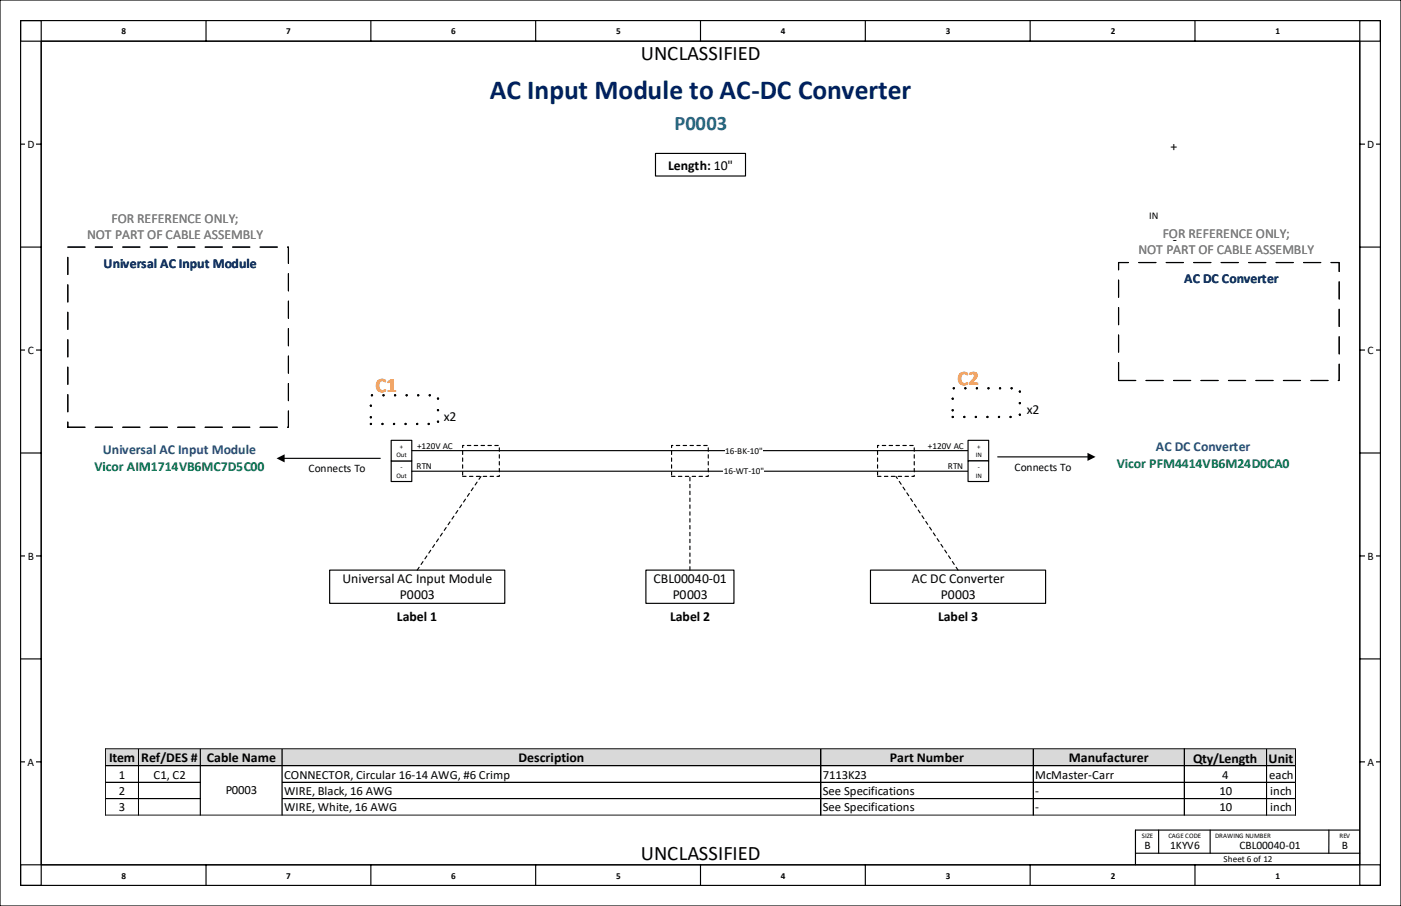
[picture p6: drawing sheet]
<svg xmlns="http://www.w3.org/2000/svg" width="432mm" height="279mm" viewBox="0 0 432 279" stroke-linecap="round" stroke-linejoin="round" font-family="sans-serif">
<defs><g id="words">
<text font-size="8.5" fill="#002060" x="151" y="30.5">AC Input Module to AC-DC Converter</text>
<text font-size="6.4" x="197.6" y="18.6">UNCLASSIFIED</text>
<g font-size="6.4" fill="#ea700d">
<text x="295.2" y="118.7">C2</text>
<text x="115.8" y="120.9">C1</text>
</g>
<text font-size="6.3" fill="#0070c0" x="207.9" y="40">P0003</text>
<text font-size="6.3" x="197.6" y="265.2">UNCLASSIFIED</text>
<g font-size="4.2">
<text x="360.8" y="46.5">+</text>
<text x="206" y="52.6">Length: 10&quot;</text>
<text x="361.5" y="75.1">-</text>
<text x="136.8" y="129.8">x2</text>
<text x="316.4" y="127.7">x2</text>
<text x="105.5" y="179.8">Universal AC Input Module</text>
<text x="201.4" y="179.8">CBL00040-01</text>
<text x="281.1" y="179.8">AC DC Converter</text>
<text x="123.3" y="184.9">P0003</text>
<text x="207.3" y="184.9">P0003</text>
<text x="290" y="184.9">P0003</text>
<text x="122.3" y="191.6">Label 1</text>
<text x="206.5" y="191.6">Label 2</text>
<text x="289.1" y="191.6">Label 3</text>
<text x="33.6" y="235">Item</text>
<text x="43.5" y="235">Ref/DES #</text>
<text x="63.8" y="235">Cable Name</text>
<text x="159.8" y="235">Description</text>
<text x="274.3" y="235">Part Number</text>
<text x="329.5" y="235">Manufacturer</text>
<text x="367.7" y="235.2">Qty/Length</text>
<text x="391" y="235.2">Unit</text>
</g>
<g font-size="4.2" fill="#7f7f7f">
<text x="34.4" y="68.6">FOR REFERENCE ONLY;</text>
<text x="26.9" y="73.7">NOT PART OF CABLE ASSEMBLY</text>
<text x="358.3" y="73.4">FOR REFERENCE ONLY;</text>
<text x="350.9" y="78.5">NOT PART OF CABLE ASSEMBLY</text>
</g>
<g font-size="4.2" fill="#17355d">
<text x="31.9" y="82.6">Universal AC Input Module</text>
<text x="365" y="87.4">AC DC Converter</text>
</g>
<g font-size="4.2" fill="#1f477d">
<text x="31.7" y="140.1">Universal AC Input Module</text>
<text x="356.3" y="139.2">AC DC Converter</text>
</g>
<g font-size="4.2" fill="#006f32">
<text x="29.1" y="145.2">Vicor AIM1714VB6MC7D5C00</text>
<text x="344.2" y="144.3">Vicor PFM4414VB6M24D0CA0</text>
</g>
<g font-size="3.9">
<text x="36.6" y="240.1">1</text>
<text x="36.6" y="245.2">2</text>
<text x="47.4" y="240.1">C1, C2</text>
<text x="69.6" y="245">P0003</text>
<text x="87.6" y="240.1">CONNECTOR, Circular 16-14 AWG, #6 Crimp</text>
<text x="87.6" y="245.2">WIRE, Black, 16 AWG</text>
<text x="253.6" y="240.1">7113K23</text>
<text x="253.6" y="245.2">See Specifications</text>
<text x="319.1" y="240.1">McMaster-Carr</text>
<text x="319.1" y="245.2">-</text>
<text x="375.8" y="245.2">10</text>
<text x="376.7" y="240.1">4</text>
<text x="391.2" y="240.1">each</text>
<text x="391.5" y="245.2">inch</text>
<text x="36.6" y="250.2">3</text>
<text x="87.6" y="250.2">WIRE, White, 16 AWG</text>
<text x="253.6" y="250.2">See Specifications</text>
<text x="319.1" y="250.2">-</text>
<text x="375.8" y="250.2">10</text>
<text x="391.5" y="250.2">inch</text>
</g>
<g font-size="3.5">
<text x="8.4" y="45.6">D</text>
<text x="421.4" y="45.6">D</text>
<text x="8.6" y="109.1">C</text>
<text x="421.5" y="109.1">C</text>
<text x="95.1" y="145.7">Connects To</text>
<text x="312.7" y="145.2">Connects To</text>
<text x="8.6" y="172.7">B</text>
<text x="421.5" y="172.7">B</text>
<text x="8.5" y="236.1">A</text>
<text x="421.4" y="236.1">A</text>
<text x="352.7" y="261.9">B</text>
<text x="360.6" y="261.9">1KYV6</text>
<text x="382" y="261.9">CBL00040-01</text>
<text x="413.5" y="261.9">B</text>
</g>
<text font-size="3.2" x="354.1" y="67.7">IN</text>
<g font-size="2.8">
<text x="37.4" y="10.5">8</text>
<text x="88.2" y="10.5">7</text>
<text x="139" y="10.5">6</text>
<text x="189.9" y="10.5">5</text>
<text x="240.7" y="10.5">4</text>
<text x="291.5" y="10.5">3</text>
<text x="342.3" y="10.5">2</text>
<text x="393.2" y="10.5">1</text>
<text x="128.6" y="138.3">+120V AC</text>
<text x="223.5" y="139.9">16-BK-10&quot;</text>
<text x="286" y="138.3">+120V AC</text>
<text x="128.4" y="144.7">RTN</text>
<text x="223.1" y="146.3">16-WT-10&quot;</text>
<text x="292.2" y="144.7">RTN</text>
<text x="377.1" y="265.9">Sheet 6 of 12</text>
<text x="37.4" y="271">8</text>
<text x="88.2" y="271">7</text>
<text x="139" y="271">6</text>
<text x="189.9" y="271">5</text>
<text x="240.7" y="271">4</text>
<text x="291.5" y="271">3</text>
<text x="342.3" y="271">2</text>
<text x="393.2" y="271">1</text>
</g>
<g font-size="2.1">
<text x="122.2" y="141">Out</text>
<text x="123.3" y="138.4">+</text>
<text x="300.7" y="141">IN</text>
<text x="301.1" y="138.4">+</text>
<text x="122.2" y="147.3">Out</text>
<text x="123.5" y="144.8">-</text>
<text x="300.7" y="147.3">IN</text>
<text x="301.3" y="144.8">-</text>
<text x="351.9" y="258.4">SIZE</text>
<text x="360.2" y="258.4">CAGE CODE</text>
<text x="374.5" y="258.4">DRAWING NUMBER</text>
<text x="412.8" y="258.4">REV</text>
</g>
</g></defs>
<g fill="none" stroke="#000" stroke-width=".35">
<path d="M6.3 6.4h6.4v266.6h-6.4zM6.3 6.4h419.1v6.3h-419.1zM12.7 12.7h406.4v254h-406.4zM63.5 6.4v6.3M114.3 6.4v6.3M165.1 6.4v6.3M215.9 6.4v6.3M266.7 6.4v6.3M317.5 6.4v6.3M368.3 6.4v6.3M419.1 6.4h6.3v266.6h-6.3zM6.3 44.4h6.4"/>
<path d="M419.1 44.4h6.3M6.3 76.2h6.4M419.1 76.2h6.3M6.3 107.9h6.4M419.1 107.9h6.3M6.3 139.7h6.4M419.1 139.7h6.3M6.3 171.4h6.4M419.1 171.4h6.3M6.3 203.2h6.4M419.1 203.2h6.3M6.3 234.9h6.4"/>
<path d="M419.1 234.9h6.3M357.1 256v7.1M373 256v7.1M409.6 256v7.1M419 256h-69v10.7M6.3 266.7h419.1v6.3h-419.1zM63.5 266.7v6.3M114.3 266.7v6.3M165.1 266.7v6.3M215.9 266.7v6.3M266.7 266.7v6.3M317.5 266.7v6.3"/>
<path d="M350 263.1h69.1M368.3 266.7v6.3"/>
</g>
<g fill="#fff">
<path d="M7.9 233.4h3.2v3.2h-3.2z" fill-rule="evenodd"/>
<path d="M7.9 169.9h3.2v3.2h-3.2z" fill-rule="evenodd"/>
<path d="M7.9 106.3h3.2v3.2h-3.2z" fill-rule="evenodd"/>
<path d="M7.9 42.9h3.2v3.2h-3.2z" fill-rule="evenodd"/>
<path d="M420.7 233.4h3.2v3.2h-3.2z" fill-rule="evenodd"/>
<path d="M420.7 169.9h3.2v3.2h-3.2z" fill-rule="evenodd"/>
<path d="M420.7 106.3h3.2v3.2h-3.2z" fill-rule="evenodd"/>
<path d="M420.7 42.9h3.2v3.2h-3.2z" fill-rule="evenodd"/>
</g>
<path d="M0 0h431.8v279.4h-431.8zM202 47.3h27.8v7h-27.8z" fill="none" stroke="#000" stroke-width=".35"/>
<path d="M120.6 142.1h6.3v6.4h-6.3z" fill-rule="evenodd" fill="#fff"/>
<path d="M120.6 142.1h6.3v6.4h-6.3z" fill="none" stroke="#000" stroke-width=".35"/>
<path d="M120.6 135.8h6.3v6.3h-6.3z" fill-rule="evenodd" fill="#fff"/>
<path d="M120.6 135.8h6.3v6.3h-6.3zM126.9 145.3h171.5" fill="none" stroke="#000" stroke-width=".35"/>
<path d="M223 143.6h12.5v3.4h-12.5z" fill-rule="evenodd" fill="#fff"/>
<path d="M126.9 139h171.5" fill="none" stroke="#000" stroke-width=".35"/>
<path d="M223.4 137.3h11.6v3.4h-11.6z" fill-rule="evenodd" fill="#fff"/>
<path d="M87.4 141.4h29.8M307.5 140.9h28M101.6 175.8h54v10.3h-54zM199.1 175.8h27.1v10.3h-27.1zM268.3 175.8h54v10.3h-54z" fill="none" stroke="#000" stroke-width=".35"/>
<path d="M142.6 137.4h11.3v9.5h-11.3zM207 137.4h11.3v9.5h-11.3zM270.5 137.4h11.3v9.5h-11.3zM128.6 175.8l19.6-28.9M212.6 175.8v-28.9M295.3 175.8l-19.2-28.9" fill="none" stroke="#000" stroke-width=".35" stroke-dasharray="1.1 1.1"/>
<path d="M335.2 139.7l2.5 1.2-2.5 1.2zM85.2 141.4l2.5-1.3v2.5z" fill="#000"/>
<path d="M293.6 119.7h20.7v8.9h-20.7zM114.3 121.9h20.7v8.8h-20.7z" fill="none" stroke="#000" stroke-width=".71" stroke-dasharray="0 3.5"/>
<path d="M20.9 76.2h68v55.6h-68zM344.7 81h68v36.3h-68z" fill="none" stroke="#000" stroke-width=".35" stroke-dasharray="5.3 3.2"/>
<path d="M298.4 135.8h6.3v6.3h-6.3z" fill-rule="evenodd" fill="#fff"/>
<path d="M298.4 135.8h6.3v6.3h-6.3z" fill="none" stroke="#000" stroke-width=".35"/>
<path d="M298.4 142.1h6.3v6.4h-6.3z" fill-rule="evenodd" fill="#fff"/>
<path d="M298.4 142.1h6.3v6.4h-6.3z" fill="none" stroke="#000" stroke-width=".35"/>
<path d="M32.5 230.9h367v5.3h-367z" fill-rule="evenodd" fill="#d9d9d9"/>
<g fill="#fff">
<path d="M86.8 236.1h166.3v5.2h-166.3z" fill-rule="evenodd"/>
<path d="M86.8 241.1h166.3v5.3h-166.3z" fill-rule="evenodd"/>
<path d="M86.8 246.2h166.3v5.3h-166.3z" fill-rule="evenodd"/>
<path d="M86.8 251.3h166.3v.2h-166.3z" fill-rule="evenodd"/>
</g>
<g fill="none" stroke="#000" stroke-width=".31">
<path d="M32.5 230.8v20.7M32.5 230.9h367M32.5 236.2h367M42.7 231v20.5M61.7 231v20.5M86.9 231v20.5M253 231v20.5M318.4 231v20.5M365 230.8v20.7M390.4 231v20.5M399.4 231v20.5M32.5 241.2h29.3"/>
<path d="M32.5 246.3h29.3M32.5 251.4h367M87 241.2h312.5M87 246.3h312.5"/>
</g>
<use href="#words"/>
</svg>
